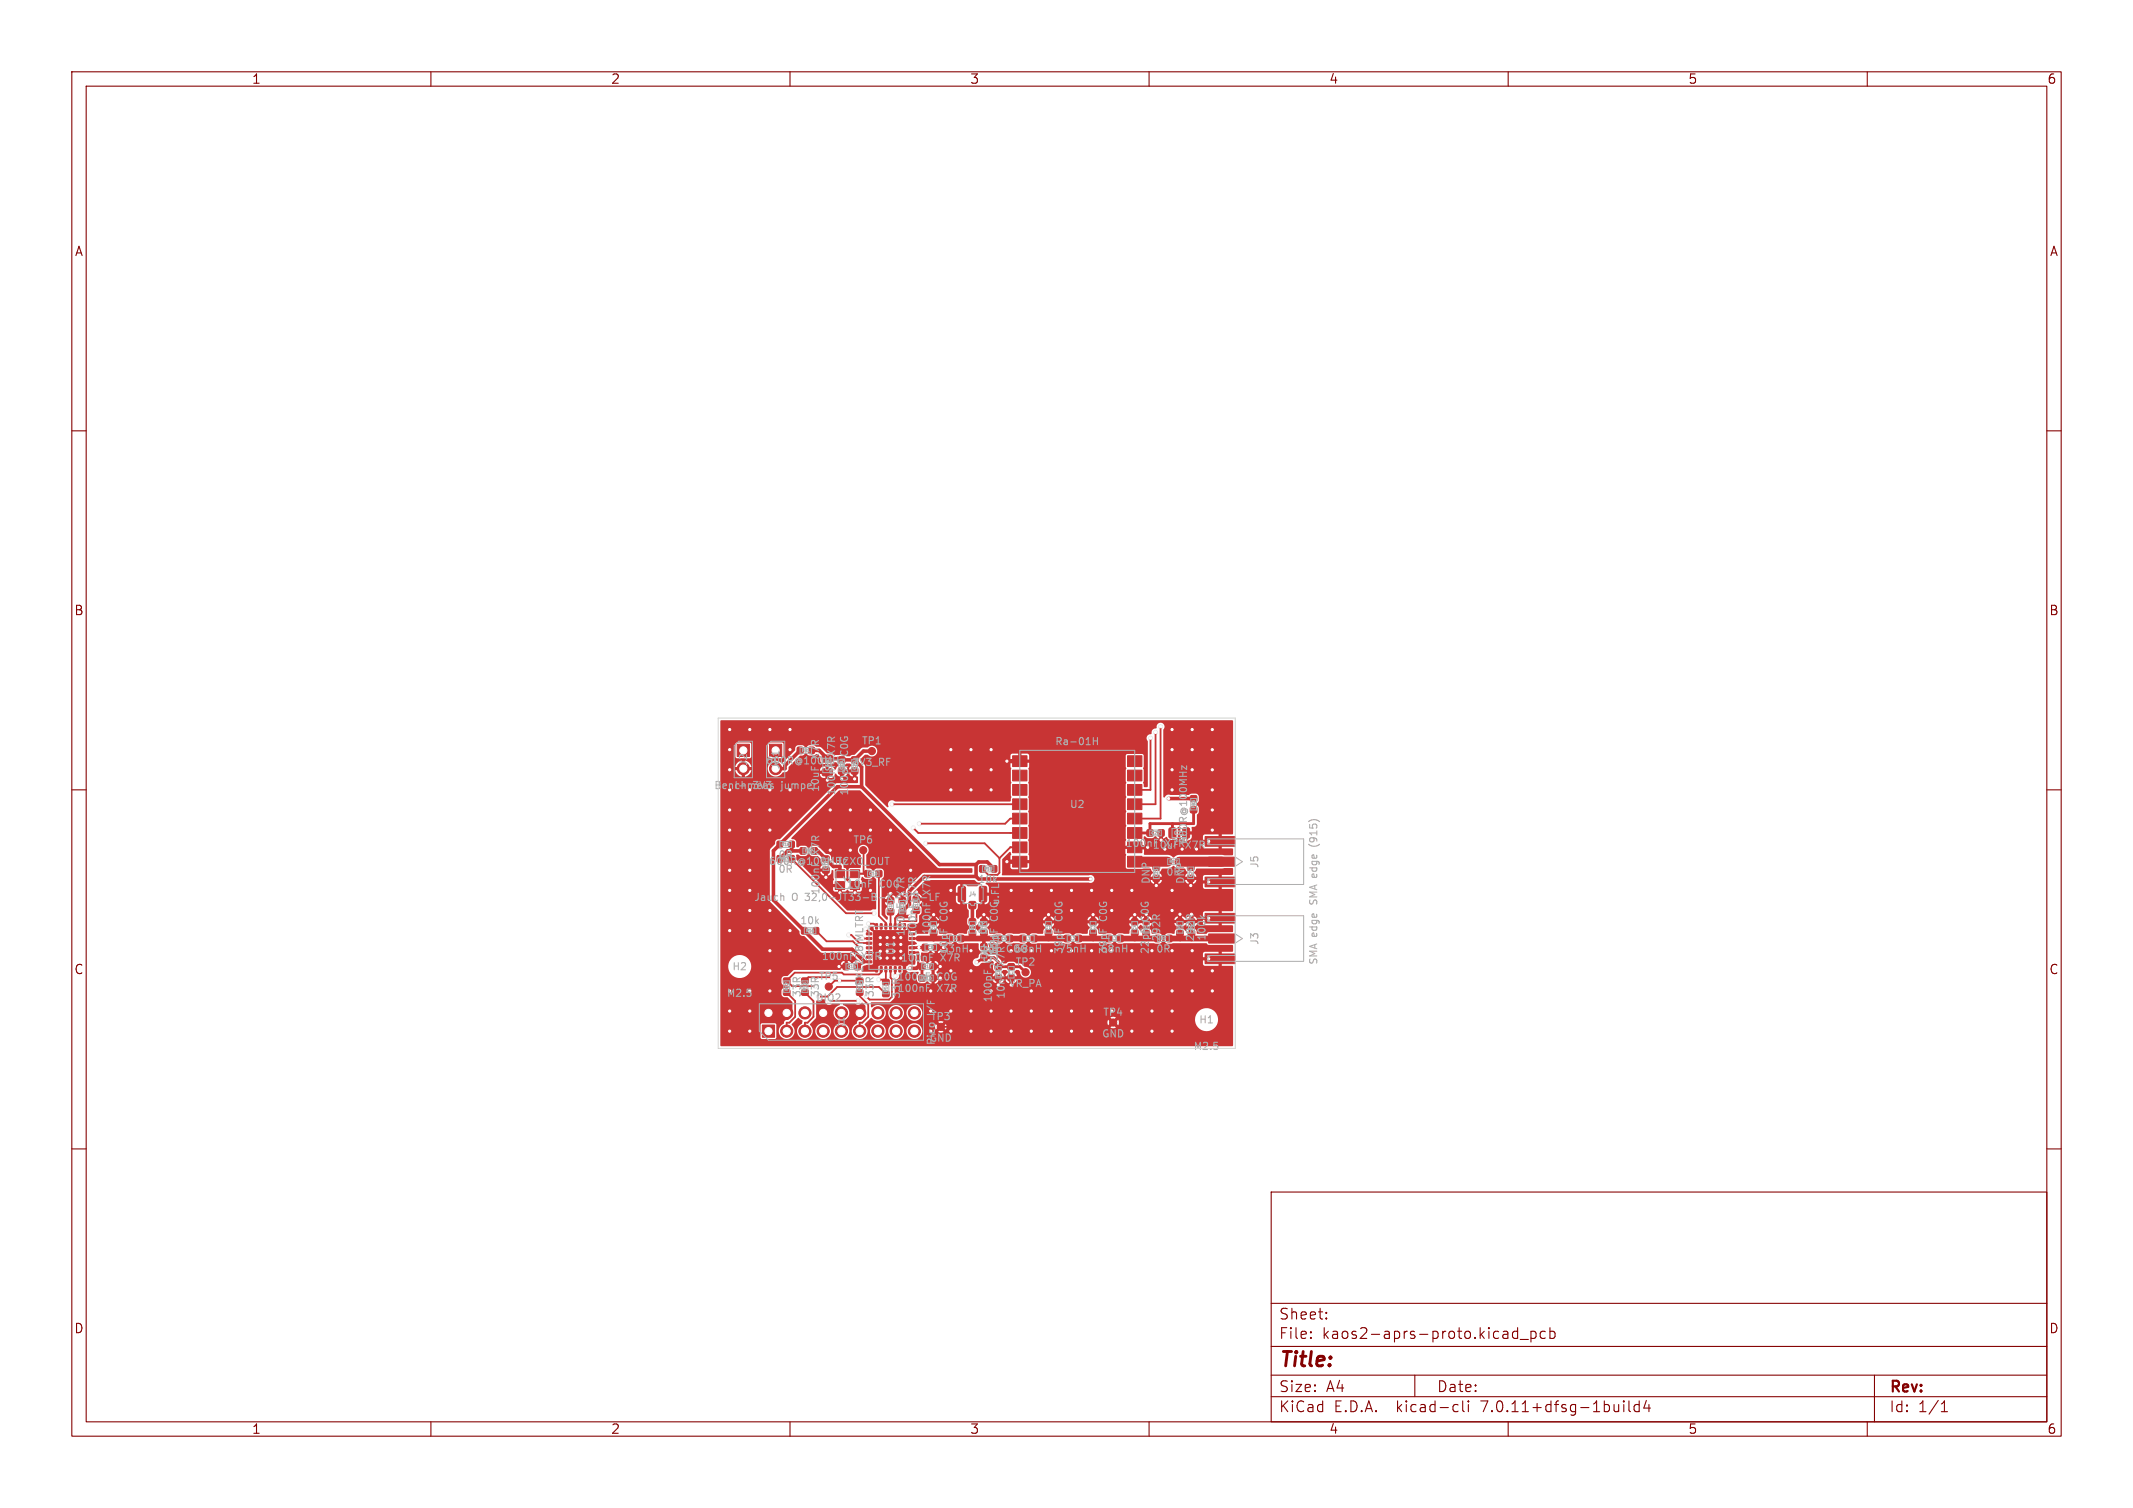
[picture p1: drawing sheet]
<svg xmlns="http://www.w3.org/2000/svg" width="297mm" height="210mm" viewBox="0 0 297 210" stroke-linecap="round" stroke-linejoin="round" font-family="sans-serif">
<defs><g id="words">
<text font-size="2.8" fill="#840000" x="178" y="190.9">Title:</text>
<g font-size="2.1" fill="#840000">
<text x="178" y="184">Sheet:</text>
<text x="178" y="186.7">File:</text>
<text x="184.1" y="186.7">kaos2-aprs-proto.kicad_pcb</text>
<text x="178" y="196.9">KiCad</text>
<text x="178" y="194.1">Size:</text>
<text x="184.7" y="194.1">A4</text>
<text x="185.7" y="196.9">E.D.A.</text>
<text x="194.6" y="196.9">kicad-cli</text>
<text x="200" y="194.1">Date:</text>
<text x="206.5" y="196.9">7.0.11+dfsg-1build4</text>
<text x="263" y="194.3">Rev:</text>
<text x="263" y="196.9">Id:</text>
<text x="267.1" y="196.9">1/1</text>
</g>
<g font-size="1.8" fill="#840000">
<text x="35" y="11.9">1</text>
<text x="85" y="11.9">2</text>
<text x="135" y="11.9">3</text>
<text x="185" y="11.9">4</text>
<text x="235" y="11.9">5</text>
<text x="285" y="11.9">6</text>
<text x="10.3" y="35.9">A</text>
<text x="285.4" y="35.9">A</text>
<text x="10.3" y="85.9">B</text>
<text x="285.3" y="85.9">B</text>
<text x="10.3" y="135.9">C</text>
<text x="285.3" y="135.9">C</text>
<text x="10.3" y="185.9">D</text>
<text x="285.3" y="185.9">D</text>
<text x="35" y="199.9">1</text>
<text x="85" y="199.9">2</text>
<text x="135" y="199.9">3</text>
<text x="185" y="199.9">4</text>
<text x="235" y="199.9">5</text>
<text x="285" y="199.9">6</text>
</g>
<g font-size="1.4" fill="#afafaf">
<text x="104.2" y="106.8" transform="rotate(-90 104.2 106.8)">J2</text>
<text x="106.6" y="106.7">600R@100MHz</text>
<text x="108.7" y="107.3" transform="rotate(-90 108.7 107.3)">JP1</text>
<text x="114.2" y="105.7" transform="rotate(-90 114.2 105.7)">X7R</text>
<text x="116.5" y="105.2" transform="rotate(-90 116.5 105.2)">X7R</text>
<text x="118.3" y="105.3" transform="rotate(-90 118.3 105.3)">C0G</text>
<text x="118.6" y="106.9">3V3_RF</text>
<text x="119.9" y="103.9">TP1</text>
<text x="146.8" y="104">Ra-01H</text>
<text x="99.4" y="110.1">Bench</text>
<text x="102.1" y="110.1">I-meas</text>
<text x="104.9" y="110.1">3V3</text>
<text x="108.8" y="110.1">jumper</text>
<text x="114.2" y="110.4" transform="rotate(-90 114.2 110.4)">10uF</text>
<text x="116.5" y="110.9" transform="rotate(-90 116.5 110.9)">100nF</text>
<text x="118.3" y="110.9" transform="rotate(-90 118.3 110.9)">100pF</text>
<text x="148.9" y="112.7">U2</text>
<text x="108.3" y="119.8">0R</text>
<text x="114.3" y="119" transform="rotate(-90 114.3 119)">X7R</text>
<text x="118.7" y="117.7">TP6</text>
<text x="156.6" y="118.2">100nF10uF</text>
<text x="162.3" y="118.2">X7RX7R</text>
<text x="165.5" y="117.6" transform="rotate(-90 165.5 117.6)">600R@100MHz</text>
<text x="183.6" y="117.7" transform="rotate(-90 183.6 117.7)">(915)</text>
<text x="104.9" y="125.7">Jauch</text>
<text x="107" y="120.7">600R@100MHzTCXO_OUT</text>
<text x="108.3" y="121.8">0R</text>
<text x="110.3" y="125.7">O</text>
<text x="112.3" y="125.7">32,0-JT33-B-K-3,3-LF</text>
<text x="114.3" y="124.7" transform="rotate(-90 114.3 124.7)">100nF</text>
<text x="117.8" y="123.8">10nF</text>
<text x="122.5" y="123.8">C0G</text>
<text x="126.2" y="124.8" transform="rotate(-90 126.2 124.8)">X7R</text>
<text x="127.8" y="124.8" transform="rotate(-90 127.8 124.8)">X7R</text>
<text x="129.8" y="124.6" transform="rotate(-90 129.8 124.6)">X7R</text>
<text x="136.1" y="123.2">10k</text>
<text x="160.3" y="123.2" transform="rotate(-90 160.3 123.2)">DNP</text>
<text x="162.3" y="122.2">0R</text>
<text x="165.1" y="123.2" transform="rotate(-90 165.1 123.2)">DNP</text>
<text x="175.4" y="121" transform="rotate(-90 175.4 121)">J5</text>
<text x="111.3" y="128.9">10k</text>
<text x="126.2" y="130.5" transform="rotate(-90 126.2 130.5)">100nF</text>
<text x="127.8" y="130.5" transform="rotate(-90 127.8 130.5)">100nF</text>
<text x="129.8" y="130.3" transform="rotate(-90 129.8 130.3)">100nF</text>
<text x="132.2" y="128.3" transform="rotate(-90 132.2 128.3)">C0G</text>
<text x="137.6" y="130.3" transform="rotate(-90 137.6 130.3)">0R</text>
<text x="139.2" y="128.3" transform="rotate(-90 139.2 128.3)">C0G</text>
<text x="139.3" y="126.2" transform="rotate(-90 139.3 126.2)">u.FL</text>
<text x="148.2" y="128.3" transform="rotate(-90 148.2 128.3)">C0G</text>
<text x="154.4" y="128.3" transform="rotate(-90 154.4 128.3)">C0G</text>
<text x="160.2" y="128.3" transform="rotate(-90 160.2 128.3)">C0G</text>
<text x="161.8" y="131.2" transform="rotate(-90 161.8 131.2)">292R</text>
<text x="166.5" y="131.2" transform="rotate(-90 166.5 131.2)">292R</text>
<text x="168.1" y="131.1" transform="rotate(-90 168.1 131.1)">100k</text>
<text x="175.4" y="131.7" transform="rotate(-90 175.4 131.7)">J3</text>
<text x="183.6" y="126.2" transform="rotate(-90 183.6 126.2)">SMA edge</text>
<text x="101.9" y="135.3">H2</text>
<text x="113.9" y="136.7">TP5</text>
<text x="114.3" y="133.9">100nF</text>
<text x="120" y="133.9">X7R</text>
<text x="120.4" y="137.5" transform="rotate(-90 120.4 137.5)">SX1278IMLTRT</text>
<text x="124.7" y="133.1" transform="rotate(-90 124.7 133.1)">U1</text>
<text x="124.9" y="136.8">100pF</text>
<text x="125.3" y="134.1">100nF</text>
<text x="130.5" y="136.8">C0G</text>
<text x="130.9" y="132.9">33nH</text>
<text x="131" y="134.1">X7R</text>
<text x="132.2" y="133" transform="rotate(-90 132.2 133)">10pF</text>
<text x="136.5" y="132.9">1nF</text>
<text x="138.3" y="134.1" transform="rotate(-90 138.3 134.1)">C0G</text>
<text x="139.2" y="135.1" transform="rotate(-90 139.2 135.1)">220nH</text>
<text x="139.2" y="133" transform="rotate(-90 139.2 133)">62pF</text>
<text x="140.1" y="134.5" transform="rotate(-90 140.1 134.5)">X7R</text>
<text x="140.2" y="132.9">C0G</text>
<text x="140.4" y="137.7">VR_PA</text>
<text x="141.1" y="132.9">68nH</text>
<text x="141.3" y="134.7">TP2</text>
<text x="147.3" y="132.9">75nH</text>
<text x="148.2" y="133" transform="rotate(-90 148.2 133)">39pF</text>
<text x="153.1" y="132.9">68nH</text>
<text x="154.4" y="133" transform="rotate(-90 154.4 133)">39pF</text>
<text x="160.2" y="133" transform="rotate(-90 160.2 133)">22pF</text>
<text x="160.9" y="132.9">0R</text>
<text x="183.6" y="134.4" transform="rotate(-90 183.6 134.4)">SMA edge</text>
<text x="101.1" y="139">M2.5</text>
<text x="111.7" y="139" transform="rotate(-90 111.7 139)">33R</text>
<text x="113.5" y="139.7">DIO2</text>
<text x="114.2" y="139" transform="rotate(-90 114.2 139)">33R</text>
<text x="116.2" y="143.1">J1</text>
<text x="121.9" y="139" transform="rotate(-90 121.9 139)">33R</text>
<text x="124.9" y="138.4">100nF</text>
<text x="125.5" y="139.2" transform="rotate(-90 125.5 139.2)">33R</text>
<text x="129.5" y="142.3">TP3</text>
<text x="130.4" y="141.4" transform="rotate(-90 130.4 141.4)">I/F</text>
<text x="130.5" y="138.4">X7R</text>
<text x="138.3" y="139.7" transform="rotate(-90 138.3 139.7)">100pF</text>
<text x="140.1" y="139.2" transform="rotate(-90 140.1 139.2)">10nF</text>
<text x="153.5" y="141.7">TP4</text>
<text x="166.9" y="142.7">H1</text>
<text x="129.4" y="145.3">GND</text>
<text x="130.4" y="145.6" transform="rotate(-90 130.4 145.6)">Pico</text>
<text x="153.4" y="144.7">GND</text>
<text x="166.1" y="146.4">M2.5</text>
</g>
<text font-size="1" fill="#afafaf" x="117.3" y="123">Y1</text>
<text font-size=".8" fill="#afafaf" x="134.8" y="125">J4</text>
<g font-size=".7" fill="#afafaf">
<text x="115.6" y="107.4" transform="rotate(-90 115.6 107.4)">C18</text>
<text x="163.4" y="116.4">C21</text>
</g>
<g font-size=".6" fill="#afafaf">
<text x="111.6" y="104.8">FB1</text>
<text x="117.5" y="107.2" transform="rotate(-90 117.5 107.2)">C19</text>
<text x="119.3" y="107.2" transform="rotate(-90 119.3 107.2)">C20</text>
<text x="166.5" y="112.6" transform="rotate(-90 166.5 112.6)">FB3</text>
<text x="108.8" y="117.9">R10</text>
<text x="108.8" y="119.9">R11</text>
<text x="112" y="118.8">FB2</text>
<text x="160.3" y="116.3">C22</text>
<text x="115.3" y="121" transform="rotate(-90 115.3 121)">C11</text>
<text x="121" y="122">C10</text>
<text x="137" y="121.3">R18</text>
<text x="161.3" y="122.2" transform="rotate(-90 161.3 122.2)">C23</text>
<text x="162.8" y="120.3">R17</text>
<text x="166.1" y="122.2" transform="rotate(-90 166.1 122.2)">C24</text>
<text x="112.2" y="129.9">R16</text>
<text x="124.3" y="126.8" transform="rotate(-90 124.3 126.8)">C14</text>
<text x="125.9" y="126.8" transform="rotate(-90 125.9 126.8)">C13</text>
<text x="127.9" y="126.6" transform="rotate(-90 127.9 126.6)">C12</text>
<text x="130.3" y="129.6" transform="rotate(-90 130.3 129.6)">C0</text>
<text x="132.6" y="131">L4</text>
<text x="135.7" y="129.6" transform="rotate(-90 135.7 129.6)">R5</text>
<text x="137.3" y="129.6" transform="rotate(-90 137.3 129.6)">C1</text>
<text x="139.4" y="131">C5</text>
<text x="142.8" y="131">L1</text>
<text x="146.3" y="129.6" transform="rotate(-90 146.3 129.6)">C2</text>
<text x="149" y="131">L2</text>
<text x="152.5" y="129.6" transform="rotate(-90 152.5 129.6)">C3</text>
<text x="154.8" y="131">L3</text>
<text x="158.3" y="129.6" transform="rotate(-90 158.3 129.6)">C4</text>
<text x="159.9" y="129.6" transform="rotate(-90 159.9 129.6)">R1</text>
<text x="161.6" y="131">R2</text>
<text x="164.6" y="129.6" transform="rotate(-90 164.6 129.6)">R3</text>
<text x="166.2" y="129.6" transform="rotate(-90 166.2 129.6)">R4</text>
<text x="118" y="134.9">C15</text>
<text x="128.5" y="136.5">C16</text>
<text x="128.5" y="134.9">C17</text>
<text x="129.2" y="132.2">C8</text>
<text x="137.3" y="133" transform="rotate(-90 137.3 133)">L5</text>
<text x="139.3" y="135.8" transform="rotate(-90 139.3 135.8)">C6</text>
<text x="141.1" y="135.8" transform="rotate(-90 141.1 135.8)">C7</text>
<text x="109.8" y="138" transform="rotate(-90 109.8 138)">R12</text>
<text x="112.4" y="138" transform="rotate(-90 112.4 138)">R13</text>
<text x="120" y="138" transform="rotate(-90 120 138)">R15</text>
<text x="123.6" y="138.2" transform="rotate(-90 123.6 138.2)">R14</text>
</g>
</g></defs>
<g fill="none" stroke="#840000" stroke-width=".15">
<path d="M10 10h277v190h-277zM12 12h273v186h-273zM60 10v2M110 10v2M160 10v2M210 10v2M260 10v2M10 60h2M285 60h2M10 110h2M285 110h2M10 160h2"/>
<path d="M285 160h2M177 166h108v32h-108zM60 198v2M110 198v2M160 198v2M177 194.5h108M177 191.5h108M177 187.5h108M177 181.5h108M182.5 186.3h.1l-.1 .1M182.5 186.3v.1M182.5 185.5v.1"/>
<path d="M182.5 185.5h.1l-.1 .1M184.7 183.6v.1M184.7 183.6h-.1l.1 .1M184.7 182.8v.1M184.7 182.8h-.1l.1 .1M197 191.5v3M202.6 195.6l.4 .1M203 196.5l-.4 .1M203.7 195.1v1.3l.2 .2M204.5 195.1v.1M204.5 195.6v1M204.5 195.1l-.1 .1h.1"/>
<path d="M210 198v2M211.3 184.9v1.5M211.3 185.5l-.4-.1-.3 .3v.4l.1 .2 .2 .1 .4-.1M211.7 186.5h1.1M213.2 185.5l.4-.1 .3 .3v.4l-.2 .2-.1 .1-.4-.1M213.2 185.4v1.5M215.2 185.5l-.5-.1-.2 .3v.4l.1 .2 .1 .1 .5-.1M215.8 185.5l.4-.1 .3 .3v.4l-.1 .2-.2 .1-.4-.1M215.8 184.9v1.5M226.1 195.1v.1M226.1 195.6v1M226.1 195.1l-.1 .1h.1"/>
<path d="M226.1 195.1l.1 .1h-.1M226.8 195.1v1.3l.2 .2M228.2 195.7l-.4-.1-.3 .3v.4l.2 .2 .1 .1 .4-.1M228.2 195.1v1.5M229.2 195l-.3 1.1h.9M229.6 195.6v1M260 198v2M261 191.5v6.5M270.3 196.6h.9M270.3 195.5l.4-.4v1.5"/>
</g>
<g fill="#c83434" stroke="#c83434" stroke-width=".14">
<path d="M114.6 120.8h.8v.8h-.8z"/>
<path d="M111.4 118.1h.8v.8h-.8z"/>
<path d="M127.2 124.8h.8v.8h-.8z"/>
<path d="M114.5 107.1h1.3l.1 .2v.6l-.2 .2-1.1-.1-.1-.2z"/>
<path d="M160.6 120.4h.8v.8h-.8z"/>
<path d="M160.6 121.9h.8v.8h-.8z"/>
<path d="M111.7 137.9h.8v.7h-.8z"/>
<path d="M111.7 136.2h.8v.7h-.8z"/>
<path d="M135 129.6h.8v.7h-.8z"/>
<path d="M135 128h.8v.7h-.8z"/>
<path d="M140.2 130.3h.8v.8h-.8z"/>
<path d="M124.5 128.6l.3 .1v.7h-.3z"/>
<path d="M123.9 128.6l.2 .1v.7h-.2z"/>
<path d="M123.2 128.6l.3 .1v.7h-.3z"/>
<path d="M122.6 128.6l.2 .1v.7h-.2z"/>
<path d="M121.9 128.6l.3 .1v.7h-.3z"/>
<path d="M120.6 129.9h.8v.3h-.7z"/>
<path d="M120.6 130.6h.8v.2h-.7z"/>
<path d="M120.6 131.2h.8v.3h-.7z"/>
<path d="M120.6 131.9h.8v.2h-.7z"/>
<path d="M121.9 134.6h.3v.8l-.3-.1z"/>
<path d="M122.6 134.6h.2v.8l-.2-.1z"/>
<path d="M123.2 134.6h.3v.8l-.3-.1z"/>
<path d="M123.9 134.6h.2v.8l-.2-.1z"/>
<path d="M124.5 134.6h.3v.8l-.3-.1z"/>
<path d="M125.2 134.6h.2v.8l-.2-.1z"/>
<path d="M125.8 134.6h.3v.8l-.3-.1z"/>
<path d="M126.6 132.5h.7l.1 .3h-.8z"/>
<path d="M126.6 131.9h.7l.1 .2h-.8z"/>
<path d="M126.6 131.2h.7l.1 .3h-.8z"/>
<path d="M126.6 130.6h.7l.1 .2h-.8z"/>
<path d="M121.6 129.6h4.8v4.8h-4.8z"/>
<path d="M120.4 121.3h.8v.8h-.8z"/>
<path d="M122 121.3h.8v.8h-.8z"/>
<path d="M168.3 119.4h3.6v1.2h-3.6z"/>
<path d="M167.8 122.2h4.2v1.3h-4.2z"/>
<path d="M167.8 116.5h4.2v1.3h-4.2z"/>
<path d="M162.8 115.3h.7l.2 .1v1.1l-.1 .2h-.6l-.2-.1z"/>
<path d="M113.3 129.2h.7v.8h-.7z"/>
<path d="M111.6 129.2h.7v.8h-.7z"/>
<path d="M148.2 130.3h.8v.8h-.8z"/>
<path d="M149.8 130.3h.8v.8h-.8z"/>
<path d="M135 125.6l.2-.1 .6 .1 .1 .2-.1 .7-.2 .1-.6-.1-.1-.2z"/>
<path d="M133.5 123.5l.7-.1 .2 .2 .1 1.8-.2 .2h-.7l-.2-.1z"/>
<path d="M136.4 123.5l.8-.1 .2 .2v1.8l-.2 .2h-.6l-.2-.1z"/>
<path d="M142 130.3h.8v.8h-.8z"/>
<path d="M143.6 130.3h.8v.8h-.8z"/>
<path d="M109.1 137.9h.9v.7h-.9z"/>
<path d="M109.1 136.2h.9v.7h-.9z"/>
<path d="M163.9 129.6h.8v.7h-.8z"/>
<path d="M163.9 128h.8v.7h-.8z"/>
<path d="M165.4 120.4h.8v.8h-.8z"/>
<path d="M165.4 121.9h.8v.8h-.8z"/>
<path d="M116.8 105.4h.8v.8h-.8z"/>
<path d="M116.8 107h.8v.8h-.8z"/>
<path d="M108.2 117.2h.7v.8h-.7z"/>
<path d="M109.9 117.2h.7v.8h-.7z"/>
<path d="M162.5 130.3h.7v.8h-.7z"/>
<path d="M116.3 122.8h1.3v1.1h-1.3z"/>
<path d="M118.4 121.1h1.3v1.1h-1.3z"/>
<path d="M116.3 121.1h1.3v1.1h-1.3z"/>
<path d="M162.2 119.6h.7v.8h-.7z"/>
<path d="M163.9 119.6h.7v.8h-.7z"/>
<path d="M122.9 138.1h.9v.7h-.9z"/>
<path d="M122.9 136.4h.9v.7h-.9z"/>
<path d="M102.7 103.7h1.7v1.7h-1.7z"/>
<path d="M128.4 131.5h.8v.9h-.8z"/>
<path d="M130 131.5h.8v.9h-.8z"/>
<path d="M138.6 135.8h.8v.8h-.8z"/>
<path d="M133.4 130.3h.8v.8h-.8z"/>
<path d="M151.8 129.5h.8v.8h-.8z"/>
<path d="M151.8 128h.8v.8h-.8z"/>
<path d="M145.6 129.5h.8v.8h-.8z"/>
<path d="M145.6 128h.8v.8h-.8z"/>
<path d="M136.6 128h.8v.8h-.8z"/>
<path d="M106.1 142.8h1.7v1.7h-1.7z"/>
<path d="M129.5 135.8h.8v.8h-.8z"/>
<path d="M136.6 133h.8v.8h-.8z"/>
<path d="M107.1 103.7h1.7v1.7h-1.7z"/>
<path d="M111 104.1h.8v.8h-.8z"/>
<path d="M112.6 104.1h.8v.8h-.8z"/>
<path d="M165.8 110.8h.8v.8h-.8z"/>
<path d="M165.8 112.4h.8v.8h-.8z"/>
<path d="M140.4 134.2h.8v.8h-.8z"/>
<path d="M140.4 135.8h.8v.8h-.8z"/>
<path d="M136.4 120.6h.7v.8h-.7z"/>
<path d="M138.1 120.6h.7v.8h-.7z"/>
<path d="M119.3 137.9h.8v.7h-.8z"/>
<path d="M157.6 129.5h.8v.8h-.8z"/>
<path d="M157.6 128h.8v.8h-.8z"/>
<path d="M159.2 128h.8v.7h-.8z"/>
<path d="M159.7 115.6h.8v.8h-.8z"/>
<path d="M161.3 115.6h.8v.8h-.8z"/>
<path d="M155.6 130.3h.8v.8h-.8z"/>
<path d="M168.3 130.1h3.6v1.2h-3.6z"/>
<path d="M167.8 132.8h4.2v1.4h-4.2z"/>
<path d="M167.8 127.2h4.2v1.3h-4.2z"/>
<path d="M129.6 129.5h.8v.8h-.8z"/>
<path d="M129.6 128h.8v.8h-.8z"/>
<path d="M128 134.2h.8v.8h-.8z"/>
<path d="M129.5 134.2h.8v.8h-.8z"/>
<path d="M123.6 126.6h.8v.8h-.8z"/>
<path d="M157 119.2h2v1.6h-2z"/>
<path d="M157 115.2h2v1.6h-2z"/>
<path d="M157 113.2h2v1.6h-2z"/>
<path d="M157 111.2h2v1.6h-2z"/>
<path d="M157 109.2h2v1.6h-2z"/>
<path d="M157 107.2h2v1.6h-2z"/>
<path d="M157 105.2h2v1.6h-2z"/>
<path d="M141 105.2h2v1.6h-2z"/>
<path d="M141 107.2h2v1.6h-2z"/>
<path d="M141 109.2h2v1.6h-2z"/>
<path d="M141 111.2h2v1.6h-2z"/>
<path d="M141 113.2h2v1.6h-2z"/>
<path d="M141 115.2h2v1.6h-2z"/>
<path d="M141 117.2h2v1.6h-2z"/>
<path d="M141 119.2h2v1.6h-2z"/>
<path d="M117.4 134.2h.8v.8h-.8z"/>
<path d="M118.6 105.4h.8v.8h-.8z"/>
<path d="M118.6 107h.8v.8h-.8z"/>
<circle cx="125.4" cy="130.6" r=".3"/>
<circle cx="124.5" cy="130.6" r=".3"/>
<circle cx="123.5" cy="130.6" r=".3"/>
<circle cx="122.6" cy="130.6" r=".3"/>
<circle cx="125.4" cy="131.5" r=".3"/>
<circle cx="123.5" cy="131.5" r=".3"/>
<circle cx="122.6" cy="131.5" r=".3"/>
<circle cx="125.4" cy="132.5" r=".3"/>
<circle cx="123.5" cy="132.5" r=".3"/>
<circle cx="122.6" cy="132.5" r=".3"/>
<circle cx="124.5" cy="133.4" r=".3"/>
<circle cx="123.5" cy="133.4" r=".3"/>
<circle cx="155" cy="142.4" r=".5"/>
<circle cx="131" cy="143" r=".5"/>
<circle cx="142.8" cy="135.4" r=".5"/>
<circle cx="120.2" cy="118.4" r=".5"/>
<circle cx="103.5" cy="107" r=".85"/>
<circle cx="107" cy="141.1" r=".85"/>
<circle cx="109.5" cy="143.6" r=".85"/>
<circle cx="109.5" cy="141.1" r=".85"/>
<circle cx="112.1" cy="143.6" r=".85"/>
<circle cx="112.1" cy="141.1" r=".85"/>
<circle cx="114.6" cy="143.6" r=".85"/>
<circle cx="114.6" cy="141.1" r=".85"/>
<circle cx="117.2" cy="143.6" r=".85"/>
<circle cx="117.2" cy="141.1" r=".85"/>
<circle cx="119.7" cy="143.6" r=".85"/>
<circle cx="119.7" cy="141.1" r=".85"/>
<circle cx="122.2" cy="143.6" r=".85"/>
<circle cx="122.2" cy="141.1" r=".85"/>
<circle cx="124.8" cy="143.6" r=".85"/>
<circle cx="124.8" cy="141.1" r=".85"/>
<circle cx="127.3" cy="143.6" r=".85"/>
<circle cx="127.3" cy="141.1" r=".85"/>
<circle cx="108" cy="107" r=".85"/>
<circle cx="115.4" cy="137.4" r=".5"/>
<circle cx="121.4" cy="104.6" r=".5"/>
</g>
<g fill="#ececec" stroke="#ececec" stroke-width=".14">
<circle cx="126.7" cy="134.9" r=".3"/>
<circle cx="162.7" cy="111.2" r=".3"/>
<circle cx="151.8" cy="122.4" r=".3"/>
<circle cx="118.2" cy="130.2" r=".3"/>
<circle cx="116.9" cy="136.6" r=".3"/>
<circle cx="160.9" cy="102" r=".3"/>
<circle cx="160.2" cy="102.8" r=".3"/>
<circle cx="128.9" cy="117.4" r=".3"/>
<circle cx="161.6" cy="101.2" r=".3"/>
<circle cx="128" cy="114.7" r=".3"/>
<circle cx="122.4" cy="136.4" r=".3"/>
<circle cx="127.2" cy="115.3" r=".3"/>
<circle cx="120.7" cy="138.8" r=".3"/>
<circle cx="119.5" cy="139.4" r=".3"/>
<circle cx="120.9" cy="128.6" r=".3"/>
<circle cx="124.7" cy="135.9" r=".3"/>
<circle cx="124.2" cy="112" r=".3"/>
<circle cx="121.7" cy="127.2" r=".3"/>
<circle cx="127.9" cy="131.9" r=".3"/>
<circle cx="136" cy="134" r=".3"/>
<circle cx="115.6" cy="115.6" r=".3"/>
<circle cx="130.9" cy="134.6" r=".3"/>
<circle cx="166" cy="132.4" r=".3"/>
<circle cx="168.3" cy="133.5" r=".3"/>
<circle cx="101.6" cy="104.4" r=".3"/>
<circle cx="124" cy="124.4" r=".3"/>
<circle cx="115.6" cy="112.8" r=".3"/>
<circle cx="160.4" cy="140.8" r=".3"/>
<circle cx="160.4" cy="143.6" r=".3"/>
<circle cx="166" cy="107.2" r=".3"/>
<circle cx="143.6" cy="140.8" r=".3"/>
<circle cx="166" cy="104.4" r=".3"/>
<circle cx="163.2" cy="143.6" r=".3"/>
<circle cx="164.3" cy="127.3" r=".3"/>
<circle cx="118.4" cy="112.8" r=".3"/>
<circle cx="132.4" cy="104.4" r=".3"/>
<circle cx="163.2" cy="132.4" r=".3"/>
<circle cx="130" cy="127.4" r=".3"/>
<circle cx="152" cy="132.4" r=".3"/>
<circle cx="152" cy="143.6" r=".3"/>
<circle cx="104.4" cy="126.8" r=".3"/>
<circle cx="149.2" cy="138" r=".3"/>
<circle cx="107.2" cy="101.6" r=".3"/>
<circle cx="115.6" cy="118.4" r=".3"/>
<circle cx="146" cy="127.4" r=".3"/>
<circle cx="157.6" cy="132.4" r=".3"/>
<circle cx="166" cy="135.2" r=".3"/>
<circle cx="126.8" cy="121.2" r=".3"/>
<circle cx="101.6" cy="112.8" r=".3"/>
<circle cx="101.6" cy="126.8" r=".3"/>
<circle cx="107.2" cy="129.6" r=".3"/>
<circle cx="107.2" cy="135.2" r=".3"/>
<circle cx="154.8" cy="138" r=".3"/>
<circle cx="140.8" cy="126.8" r=".3"/>
<circle cx="121.2" cy="124" r=".3"/>
<circle cx="107.2" cy="115.6" r=".3"/>
<circle cx="140.8" cy="143.6" r=".3"/>
<circle cx="160.4" cy="135.2" r=".3"/>
<circle cx="135.2" cy="132.4" r=".3"/>
<circle cx="157.6" cy="143.6" r=".3"/>
<circle cx="110" cy="112.8" r=".3"/>
<circle cx="118.4" cy="118.4" r=".3"/>
<circle cx="168.8" cy="112.8" r=".3"/>
<circle cx="118.4" cy="115.6" r=".3"/>
<circle cx="101.6" cy="140.8" r=".3"/>
<circle cx="157.6" cy="135.2" r=".3"/>
<circle cx="152" cy="135.2" r=".3"/>
<circle cx="168.3" cy="127.9" r=".3"/>
<circle cx="152" cy="140.8" r=".3"/>
<circle cx="110" cy="104.4" r=".3"/>
<circle cx="101.6" cy="129.6" r=".3"/>
<circle cx="163.2" cy="135.2" r=".3"/>
<circle cx="101.6" cy="124" r=".3"/>
<circle cx="168.8" cy="135.2" r=".3"/>
<circle cx="104.4" cy="121.2" r=".3"/>
<circle cx="152" cy="138" r=".3"/>
<circle cx="138" cy="107.2" r=".3"/>
<circle cx="149.2" cy="135.2" r=".3"/>
<circle cx="101.6" cy="107.2" r=".3"/>
<circle cx="157.6" cy="138" r=".3"/>
<circle cx="138" cy="140.8" r=".3"/>
<circle cx="157.6" cy="124" r=".3"/>
<circle cx="140.8" cy="140.8" r=".3"/>
<circle cx="132.4" cy="110" r=".3"/>
<circle cx="132.4" cy="135.2" r=".3"/>
<circle cx="146.4" cy="135.2" r=".3"/>
<circle cx="140.8" cy="124" r=".3"/>
<circle cx="138" cy="110" r=".3"/>
<circle cx="168.8" cy="107.2" r=".3"/>
<circle cx="104.4" cy="138" r=".3"/>
<circle cx="129.6" cy="138" r=".3"/>
<circle cx="143.6" cy="126.8" r=".3"/>
<circle cx="146.4" cy="132.4" r=".3"/>
<circle cx="104.4" cy="124" r=".3"/>
<circle cx="135.2" cy="138" r=".3"/>
<circle cx="101.6" cy="101.6" r=".3"/>
<circle cx="154.8" cy="126.8" r=".3"/>
<circle cx="163.2" cy="140.8" r=".3"/>
<circle cx="104.4" cy="101.6" r=".3"/>
<circle cx="152" cy="124" r=".3"/>
<circle cx="154.8" cy="135.2" r=".3"/>
<circle cx="163.2" cy="110" r=".3"/>
<circle cx="119" cy="108.5" r=".3"/>
<circle cx="132.4" cy="143.6" r=".3"/>
<circle cx="107.2" cy="126.8" r=".3"/>
<circle cx="154.8" cy="124" r=".3"/>
<circle cx="135.2" cy="110" r=".3"/>
<circle cx="101.6" cy="121.2" r=".3"/>
<circle cx="135.2" cy="107.2" r=".3"/>
<circle cx="104.4" cy="112.8" r=".3"/>
<circle cx="132.4" cy="107.2" r=".3"/>
<circle cx="158" cy="127.4" r=".3"/>
<circle cx="101.6" cy="143.6" r=".3"/>
<circle cx="104.4" cy="118.4" r=".3"/>
<circle cx="101.6" cy="118.4" r=".3"/>
<circle cx="132.4" cy="140.8" r=".3"/>
<circle cx="157.6" cy="140.8" r=".3"/>
<circle cx="149.2" cy="126.8" r=".3"/>
<circle cx="140.2" cy="120" r=".3"/>
<circle cx="146.4" cy="124" r=".3"/>
<circle cx="107.2" cy="138" r=".3"/>
<circle cx="143.6" cy="124" r=".3"/>
<circle cx="137" cy="127.4" r=".3"/>
<circle cx="115" cy="122.2" r=".3"/>
<circle cx="168.8" cy="101.6" r=".3"/>
<circle cx="146.4" cy="140.8" r=".3"/>
<circle cx="163.2" cy="126.8" r=".3"/>
<circle cx="143.6" cy="143.6" r=".3"/>
<circle cx="107.2" cy="132.4" r=".3"/>
<circle cx="104.4" cy="129.6" r=".3"/>
<circle cx="121.2" cy="115.6" r=".3"/>
<circle cx="163.2" cy="104.4" r=".3"/>
<circle cx="110" cy="132.4" r=".3"/>
<circle cx="107.2" cy="112.8" r=".3"/>
<circle cx="168.8" cy="115.6" r=".3"/>
<circle cx="110" cy="101.6" r=".3"/>
<circle cx="101.6" cy="115.6" r=".3"/>
<circle cx="135.2" cy="104.4" r=".3"/>
<circle cx="163.2" cy="124" r=".3"/>
<circle cx="168.3" cy="122.8" r=".3"/>
<circle cx="135.2" cy="135.2" r=".3"/>
<circle cx="165.9" cy="127.3" r=".3"/>
<circle cx="161" cy="123.3" r=".3"/>
<circle cx="146.4" cy="143.6" r=".3"/>
<circle cx="160.4" cy="138" r=".3"/>
<circle cx="124" cy="115.6" r=".3"/>
<circle cx="149.2" cy="143.6" r=".3"/>
<circle cx="149.2" cy="140.8" r=".3"/>
<circle cx="152.2" cy="127.4" r=".3"/>
<circle cx="135.2" cy="143.6" r=".3"/>
<circle cx="104.4" cy="115.6" r=".3"/>
<circle cx="166" cy="101.6" r=".3"/>
<circle cx="104.4" cy="143.6" r=".3"/>
<circle cx="163.2" cy="107.2" r=".3"/>
<circle cx="119.1" cy="124.3" r=".3"/>
<circle cx="126.8" cy="118.4" r=".3"/>
<circle cx="166" cy="138" r=".3"/>
<circle cx="163.2" cy="101.6" r=".3"/>
<circle cx="132.4" cy="124" r=".3"/>
<circle cx="168.8" cy="110" r=".3"/>
<circle cx="110" cy="129.6" r=".3"/>
<circle cx="117" cy="124.3" r=".3"/>
<circle cx="138" cy="104.4" r=".3"/>
<circle cx="115.2" cy="108.7" r=".3"/>
<circle cx="146.4" cy="138" r=".3"/>
<circle cx="168.3" cy="117.2" r=".3"/>
<circle cx="121.2" cy="112.8" r=".3"/>
<circle cx="135.2" cy="140.8" r=".3"/>
<circle cx="163.2" cy="138" r=".3"/>
<circle cx="104.4" cy="140.8" r=".3"/>
<circle cx="132.4" cy="126.8" r=".3"/>
<circle cx="165.8" cy="123.3" r=".3"/>
<circle cx="168.8" cy="104.4" r=".3"/>
<circle cx="138" cy="143.6" r=".3"/>
<circle cx="149.2" cy="124" r=".3"/>
<circle cx="116.8" cy="134.6" r=".3"/>
<circle cx="168.8" cy="138" r=".3"/>
<circle cx="140.2" cy="106" r=".3"/>
</g>
<g fill="none" stroke="#c83434" stroke-width=".5">
<path d="M110.2 117.6v.9h1.6M111.4 104.5l-2.1 2.1M113.9 118.5l1.1 1.1M114.1 104.5l1.1 1.2h1.8l.2 .1h1.8l1.2-1.2h1.2M120 109.6h-3.4l-8.9 8.9v6.8l6.9 6.9h4l1.8 1.7M120 109.6l10.8 10.8h5.1M120 106.8v2.8M161.7 116v1M162.7 111.2h3.5M115 121.2v1M116.8 134.6h1M116.9 120.7v1"/>
<path d="M116.9 123.3v1M124.6 129h.1M124.9 127.6h1.8M127.8 134.6l-.2 .3h-.9M129.9 134.6h1M129.9 136.2h1M130.4 131.9h1M135.4 126.1v2.2M135.4 130v.7M135.9 120.4v1.7h-7.2l-2.1 2v1.8l-1.4 1.5M135.9 120.4l.4-.4h1.2l.9 1M136.3 122.4h15.5"/>
<path d="M137 130.7v1.1M140.8 136.2v1"/>
</g>
<path d="M119.1 121.7h1.7M125.6 126.9l-1 1v1.1" fill="none" stroke="#c83434" stroke-width=".3"/>
<path d="M163.3 114.7v1.3M166.2 112.8v1.9h-6.1v1.3h-2.1M128.4 134.6v1.6M128.8 131.9l-1.8 .1M137 133.4l-1 .6M139 134.6h3l.8 .8" fill="none" stroke="#c83434" stroke-width=".4"/>
<g fill="none" stroke="#c83434" stroke-width=".25">
<path d="M110.2 119.6l7.6 7.6h3.9M120.2 118.4v3.3M124.2 112h17.8M127.2 115.3l.7 .7h14.1M128.9 117.4h8.2l2.1 2.1M139.2 119.5v2l-.3 .3h-1.3l-.8-.8M142 118h-1.3l-1.5 1.5M142 114h-1.3l-.7 .7h-12M160.2 102.8v7.2h-2.2M160.9 102v10h-2.9M161.6 101.2v12.8h-3.6M162.2 118.2h2.4"/>
<path d="M109.5 138.2l1.2 1.2v2.2l-.8 .8h-.4v1.2M112.1 138.2l1.2 1.2v2.2l-.9 .8h-.3v1.2M113.6 129.6l1.5 1.5h3.7l.8 .9M115.5 139.4h4M115.8 136.1h-3.2l-.5 .5M116.2 136.6l-.8 .8M116.9 136.6h2.8M118.2 130.2h.3l1.2 1.1h1.3M119.7 138.2v.5l1.2 1.2v1.7l-.8 .8h-.4v1.2M120.1 130.7h.9M120.5 129.4l.5 .5v.2M120.9 128.6h.8l.4 .4"/>
<path d="M121 131.3v.1M122.1 133.9v1.1M122.4 136.4h1M122.4 121.7v5.8l1 1v.5M122.7 135v.4l-.3 .3h-4.9l-.3-.2h-6.5l-1.2 1.1 .8 .7h3.2M123.4 138.4l-1-.9h-5.8l-1.4 1.3M123.4 135v1.8M124 135v1.2l.2 .2v2.4l-.4 .4h-2.7M124 127v2M124.6 135v.9M125.3 128.3h2.3M125.9 131.4h1.1"/>
<path d="M125.9 133.9v1.1M128 124.3l2 2M130 127.4h.3l2.7 2.7v1.1l-.7 .7M131.4 131.9v2.3l-.5 .4M131.7 137h7.3M137 127.5v-.1h9v.1M140.8 137.2h-1.8l-5.8 5.8h-2.2M146 127.4h13.6M152.2 127.4v.1M158 127.4v.1M161 123.2v.1M161 123.3h4.8"/>
<path d="M164.3 127.3v.1M164.3 127.4h1.6M165.8 123.2v.1M165.9 127.3v.1M107 141.1h2.5M114.6 141.1h1.2v.3l.8 .8M119.7 141.1h-1.2v.3l-.8 .8"/>
</g>
<g fill="none" stroke="#c83434" stroke-width=".8">
<path d="M127.9 130.7h4.3M130 129.9v.8M133.8 130.7h5.2M137 129.9v.8M140.6 130.7h1.8M144 130.7h4.6M146 129.9v.8M150.2 130.7h4.2M152.2 129.9v.8M156 130.7h5.2M158 129.9v.8M162.8 130.7h7.3"/>
<path d="M164.3 130v.7"/>
</g>
<g fill="none" stroke="#c83434" stroke-width=".6">
<path d="M140.2 106h1.8M168.3 117.2h1.6M137 127.5v.9M140.2 120h1.8M146 127.5v.9M152.2 127.5v.9M158 127.5v.9M161 122.3v.9M164.3 127.4v.9M165.8 122.3v.9M165.9 127.4v.9M168.3 122.8h1.6"/>
<path d="M168.3 133.5h1.6M168.3 127.9h1.6"/>
</g>
<path d="M158 120h4.6M164.2 120h5.9" fill="none" stroke="#c83434" stroke-width="1.4"/>
<path d="M161 120v.8M165.8 120v.8" fill="none" stroke="#c83434" stroke-width=".9"/>
<g fill="#c83434">
<path d="M110.2 116.7l6.6-6.6h2.9l10.8 10.7 4.9 .2v.4l-.1 .2-6.6-.1-.3 .1-2.2 2.2-.1 .8-.2 .1-.1 .9h-.4v-.9h-.3l-.3 .3-.3-.3h-.3v.9h-1l.1 .3 .3 .3-.3 .5v.6l.3 .4v.3l-.1 .1-.7-.7v-2.2h1v-.5a.52 .52 0 0 0-.6 .5h-.4v-2.7l.3-.5-.1-.8-.4-.3-.6 .1-.3 .2a.13 .13 0 0 1-.1 .1 .13 .13 0 0 1-.1-.1l-.2-.2-.7-.1v-1.8a.79 .79 0 0 0 .2-1.2 .79 .79 0 0 0-1.3 .1 .79 .79 0 0 0 .4 1.1v1.7l-1.7 .1-.1 1.3a.25 .25 0 0 1 0 .5 .25 .25 0 0 1-.3-.3l.1-.2-.1-1.3-.3-.1-.1-.3-.2-.3h-1l-.5-.6a.61 .61 0 0 0-.7-.7l-.8-.8-.5-.3h-.6l-.4 .3a.22 .22 0 0 1-.2 0 .22 .22 0 0 1-.1-.2l-.3-.1h-.7a.28 .28 0 0 1-.5 .1v-.7a.53 .53 0 0 0-.7-.3z"/>
<path d="M110.9 119h.3l.3 .2h.6l.5-.4 .5 .4h.7l.5 .4a.83 .83 0 0 0 .3 .8l-.3 .3-.1 .2 1 .1v.9a.57 .57 0 0 0 .6-.7h.1h.1v1a.32 .32 0 0 1 0 .5v.4l1.2 .1v1h.5l.2-.2a.19 .19 0 0 1 .2-.1 .19 .19 0 0 1 .1 .2l.6 .1v-.7h.5v.7l.6-.1 .1-.2v-.4h-1.2v-.3l.1-.1h1.1v-.4a.35 .35 0 0 1-.1-.3 .35 .35 0 0 1 .3-.3l.3 .3h.6l.5-.4 .4 .4v4.2h-.5l-.3 .2h-3.2l-3.3-3.3h1.3v.4l.3 .3h.4v-.7h-2l-2.1-2.1h1.6a.52 .52 0 0 0 .6 .5v-.5h-2.2l-1.7-1.6z"/>
<path d="M100.3 100.4l71.3-.1 .1 15.8-.1 .1h-1.5v1.9l1.5 .1 .1 .9-7.5-.1-.4 .1-.4 .3-.4-.2-.3-.2h-3.4v-.8h-2.6v.6l.1 .2v1.9l3.4 .1 .1 .2a.32 .32 0 0 1 .2 .4l-.2 .2-.1 .3h1.6l-.1-.3-.3-.3 .4-.5a1.69 1.69 0 0 0 1.3-.2l.3-.2 .5 .3 1.1 .1 .1 .2a.32 .32 0 0 1 .2 .4l-.2 .2-.1 .3h1.6l-.1-.3-.3-.3 .4-.5 5-.1 .1 .1-.1 .8h-1.5v2h1.5l.1 .1v2.9l-1.6 .1v1.9l1.5 .1 .1 .9h-3.4l-.3 .2h-1.3l-.1-.1a.52 .52 0 0 0-.7-.6l-.5 .1-.3 .3-.4-.4h-.8a.77 .77 0 0 0-.4 .7h-.9a.52 .52 0 0 0-.4 .6v.6l.3 .2h5.4l.4 .2h3.3l.1 .1-.1 .8h-1.5v2h1.5l.1 .1v11l-.1 .1h-71.2l-.1-.1v-1.1h5.6l.2 .2h1.8l.2-.2v-1.8l-.2-.2-1.9 .1-.1 1.9h-5.6v-9.9h1.1a1.6 1.6 0 0 0 1.7 1.6 1.6 1.6 0 0 0 1.5-1.8h13v-.6l-.4 .2-.1 .4h-12.5a1.6 1.6 0 0 0-1.7-1.4 1.6 1.6 0 0 0-1.5 1.6h-1.1v-27.3h2.1l.2 .5 .7 .4v-.7h.4v.7l.7-.4 .2-.5h-.7l.1-.3h2.9v.2a1.1 1.1 0 0 0 .8 .9 1.1 1.1 0 0 0 1.1-.3h5.4v.3l.3 .2 .5 .1v-.6h-6.2l.2-.2 .4-.1 .3-.2h5.3v-.5h-.5l-.3 .2v.3h-4.5l.1-.5 1.6-1.6a.68 .68 0 0 0 .8-.4l.5 .4h.6l.3-.2h.3l.3 .4 .1 .7 .3 .3h1.2l.3-.2h.4l.3 .4-.4 .5-.1 .1a.75 .75 0 0 0-.9-.4v1.6l.5-.1 .4-.6 .1 .1 .3 .3h.3v-.5h.4v.5a.52 .52 0 0 0 .6-.5h.2l.2 .4 .4 .1v-.5h-1.8v-.3l.1-.2h.9l-.4-.6 .3-.2h.4l.3 .3-.3 .3-.1 .2 1 .1v.9h.2l.1 .1v.8l-3.2 .1-7.7 7.7a.62 .62 0 0 0-.7 .8l-.6 .6-.1 .2v7.1l4.1 4.2a.57 .57 0 0 0 .7 .7l2.3 2.2 4.1 .1 1 1.1-.5 .1-.3 .3-.3-.3-.2-.1-.1 1h-.9v.2l-.1 .1h-6.4l-.2 .1-.7 .7h-.5l-.3 .2-.1 .2 .1 .7 .3 .2h.5l.1 .2-.1 .2h-.5l-.3 .1-.1 .3 .1 .6 .3 .3h.5l.6 .7v1.9l-.5 .5-.5 .1-.2 .5a1.11 1.11 0 0 0-.5 1.6 1.11 1.11 0 0 0 1.7 .2 1.11 1.11 0 0 0-.1-1.7l.9-1 .6 .4v.4a1.12 1.12 0 0 0-.3 2 1.12 1.12 0 0 0 1.8-.9h.3v.2a1.11 1.11 0 0 0 1.2 .9 1.11 1.11 0 0 0 1-1.1h.4v.2a1.11 1.11 0 0 0 1.7 .7 1.11 1.11 0 0 0-.1-1.9 1.11 1.11 0 0 0-1.6 1h-.4v-.2a1.11 1.11 0 0 0-1.2-.9 1.11 1.11 0 0 0-1 1.1h-.3l-.1-.4-.3-.6 .8-.9 .1-2.3v-.1h.4l.3-.1h.4a.67 .67 0 0 0 .7 .8l.4-.2h.9l.2 .1a1.18 1.18 0 0 0-.9 .9 1.18 1.18 0 0 0 .5 1.2 1.11 1.11 0 0 0 1.6-.5 1.11 1.11 0 0 0-.8-1.5v-.2h.1h1.6a.58 .58 0 0 0 .9-.2l.5 .5v1.3l-.6 .6-.5 .1-.1 .4a1.12 1.12 0 0 0-.3 2 1.12 1.12 0 0 0 1.8-.9h.3l.1 .2a1.11 1.11 0 0 0 1.1 .9 1.11 1.11 0 0 0 1-1.1h.4v.2a1.11 1.11 0 0 0 1.2 .9 1.11 1.11 0 0 0 1-1.1h.3v.2a1.1 1.1 0 0 0 1.2 .9 1.1 1.1 0 0 0 1-1h2.2l.4 .1 .4-.1-.4-.4-.4 .4h-2.2l-.2-.7h2l.1 .4 .4-.4h.6l.4 .4 .1-.3h22.8l.4 .1 .4-.1-.4-.4-.4 .4h-22.8l-.1-.5-.4 .4h-.6l-.4-.4-.1 .4h-2a1.1 1.1 0 0 0-1.2-.5 1.1 1.1 0 0 0-.8 1.1h-.3v-.2a1.11 1.11 0 0 0-1.2-.9 1.11 1.11 0 0 0-1 1.1h-.4v-.2a1.11 1.11 0 0 0-1.2-.9 1.11 1.11 0 0 0-1 1.1h-.3l-.1-.4-.3-.5 .3-.4h9.9l.4 .4 .3-.3h22.9l.1 .4 .4-.4h.6l.4 .4 .1-.4-.1-.4-.4 .4h-.6l-.4-.4-.1 .4h-22.9l.1-.1-.4-.1-.4 .1h-9.9l.6-.6a1.13 1.13 0 0 0 1.3 .4 1.13 1.13 0 0 0 .7-1h.4v.2a1.11 1.11 0 0 0 1.2 .9 1.11 1.11 0 0 0 1-1.1h.3v.2a1.1 1.1 0 0 0 .9 .8 1.1 1.1 0 0 0 1.1-.4h26.4l.4 .4 .1-.1h11.3a1.61 1.61 0 0 0 2.3 1.4 1.61 1.61 0 0 0 .2-2.7 1.61 1.61 0 0 0-2.5 1v.3h-11.3l.3-.3-.4-.1-.4 .1-26.3-.1a1.1 1.1 0 0 0-.7-1.6 1.1 1.1 0 0 0-1.4 1.1h-.3a1.11 1.11 0 0 0-1.1-1.1 1.11 1.11 0 0 0-1.1 1.1h-.4a1.12 1.12 0 0 0-.7-1.1 1.12 1.12 0 0 0-1.2 .3l-.1-.1-.1-.5 .1-.1h2.6l.6-.5 .1-.2v-2.5a.68 .68 0 0 0 .6-.8h.4l.1-.2v-.8l-.2-.2h-3l-.2 .2v.6l-.1 .1h-2.1h-.1v-.2a.52 .52 0 0 1 .4-.6l1-.2a.5 .5 0 0 0 .2-.7v-3.3a.44 .44 0 0 0-.3-.7l-.2-.2a.3 .3 0 0 1 .2-.3 .3 .3 0 0 1 .3 .1l.1 .2a.44 .44 0 0 0 .6 .2h3.4a.46 .46 0 0 0 .6-.2l.1-.7 1.3-.1 .2-.1 .1-.3h1.8v-.6h.4v.6h.6a.51 .51 0 0 0-.6-.6l-.7 .1-.2 .2-.1 .3h-1.2v-.7l.2-.2 .1-.3v-.6l-.3-.4 .3-.3 .1-.2-1-.1v-.9h.4v.5h.6l-.1-.2h4.8l.1 .8 .4 .3h.1v-1.1h-5.4l-.3-.3h-.8v-.2h6.5v-1.2l-.3 .1-.2 .2-.1 .9h-5.9l1.7-1.7h6.8l.3 .3h.3a.14 .14 0 0 1 .2 .1 .14 .14 0 0 1-.1 .1l-.4 .3h-1.2l-.3-.2-.3-.1v2.8h.4l.1 .5 .2 .4v.9l-.2 .3v.6l.1 .2 .3 .2h.7l.3-.3 .1 .1 .4 .4-.3 .3a.29 .29 0 0 1-.4-.1l-.9-.1a.77 .77 0 0 0-.4 .7h-1.1l-.5 .4-.5-.4h-1.7l-.1-.5-.3-.3 .3-.3 .1-.3h-1.6l.4 .6a.73 .73 0 0 0-.3 .8l-1.5 .1-.4-.4h-.8a.54 .54 0 0 0-.2 .7 .43 .43 0 0 0 .2 .7h.7l.4 .2-.1 .2-.8 .1a.41 .41 0 0 0-.5 .5l.1 .3a.46 .46 0 0 0 .2 .6l.8 .1v1.2l-.5 .1a.56 .56 0 0 0-.8 .5 .56 .56 0 0 0 .8 .5h.7a.16 .16 0 0 1 .2 0 .16 .16 0 0 1 0 .2l-.1 .2v.7l.2 .4h.8l.4-.3 .3 .3 .3 .1v-.6h.5v.6a.52 .52 0 0 0 .5-.6h-1h8.5a.52 .52 0 0 0 .6 .5v-.5h.4v.5l.4-.1 .2-.4h.2a.52 .52 0 0 0 .6 .5v-.5h.4v.5l.4-.1 .2-.4h-11.9v-1.6h.5v1.2h.5l-.1-.3a.3 .3 0 0 1-.2-.3 .3 .3 0 0 1 .2-.3l.1-.3h-1v-1h.5v.6h.5l-.1-.3-.2-.2-.8-.1-.5 .4-.3-.3h-.5v-.1v-1.2l.9 .1 .4-.3 .3 .3h.3v-.5h.4v.5a.51 .51 0 0 0 .5-.5h-.9v-.4l.9-.1v-.2l.1-.1h1.3l.5-.4 .5 .4h2.7l.1 .7 .1 .3 .3 .1v.2a.71 .71 0 0 0-.5 .6 .84 .84 0 0 0-.7 .8 .57 .57 0 0 0 .5 .5 .57 .57 0 0 0 .5-.4l.3-.1h.6l.3-.3h.5a.32 .32 0 0 1 .1 .6v.6l.3 .4-.3 .3-.1 .2h1.6l-.4-.6 .3-.2h.4a.26 .26 0 0 1 .2 .4l-.2 .2-.1 .2h1.6l-.1-.2-.2-.3v-.1a.42 .42 0 0 1 .5-.2 .42 .42 0 0 1 .3 .5 .77 .77 0 0 0 .9 .5 .77 .77 0 0 0 .6-.9 .77 .77 0 0 0-1-.6l-.4-.4h-.7l-.3-.3h-.8l-.3 .3h-.4l-.2-.2-.1-.2h28.1v.5l.3 .2h1.9v-.7h-30.3l-.4-.5h30.7v-.8l-2 .1-.2 .2v.5h-28.5l-.5-.4h-.8a.33 .33 0 0 1-.3-.4l.2-.1 .1-.3 .1-.7h1.6l.4-.3 .5 .3h.8h1.6l.5-.4 .2 .3 .3 .1h.8h4.4l.3-.1 .2-.3 .2 .3 .3 .1h.8h4l.3-.1 .2-.3 .2 .3 .3 .1h.8h4.9l.3-.1 .1-.6v-.4l-.1-.2-.3-.1h-1l-.1-.1a.52 .52 0 0 0-.7-.6l-.5 .1-.3 .2-.4-.4 .4-.4 .6 .2v-.5h.4v.5l.4-.1 .2-.4h3.1a.49 .49 0 0 0 .6 .5v-.5h.4v.5h.3a.29 .29 0 0 1 .3-.3 .29 .29 0 0 1 .3 .3h.3v-.5h.4v.5a.49 .49 0 0 0 .6-.5l-9.5 .1 .1 .3 .2 .2v.2a.7 .7 0 0 0-.2 .7h-1.6l-.5 .4-.5-.4h-1.7l-.1-.5-.3-.3 .3-.3 .1-.3h-1.6l.4 .6a.73 .73 0 0 0-.3 .8h-1.6l-.5 .4-.5-.4h-2.1l-.1-.5-.3-.3 .3-.3 .1-.3h-1.6l.1 .3 .2 .2v.2a.7 .7 0 0 0-.2 .7h-1.6l-.5 .4-.2-.3-.3-.1h-.8h-1.6l-.4 .3a.28 .28 0 0 1-.4-.3h-.2h-1.5l-.1-.5-.3-.3 .3-.3 .1-.3h-1v-1h.4v.6h8.6v-.6h.4v.6h5.8v-.6h.4v.6h5.4v-.6h.4v.6l1.2-.1v-.5h.4v.5h4.3v-.5h.4v.5h1.2v-.5h.4v.5h1.4v.5l.2 .2h2v-.7h-3l-.2-.3-.2-.2h3.4v-.7h-2l-.2 .2v.5l-2.1 .1a.29 .29 0 0 1-.3 .2 .29 .29 0 0 1-.3-.2l-.7-.1a.49 .49 0 0 0-.6 .5h-3.1l-.2-.3-.2-.2h-.8l-.4 .3-.4-.3h-.7l-.3 .2-.2 .4h-4.2a.52 .52 0 0 0-.6-.6l-.7 .1-.2 .2-.1 .3h-4.6a.51 .51 0 0 0-.6-.6l-.7 .1-.2 .2-.1 .3h-7.4a.51 .51 0 0 0-.6-.6h-.6l-.4 .3h-.1l-.2-.2v-.9l.2-.4 .1-.5h.4v-1.1h.5v1.1h.3l.3-.4v-.7h-1.1l.1-.5h1v-.8l-.2-.2-.2-.2v-.2h14.3a.55 .55 0 0 0 .8-.4h7.8l.2 .4 .3 .2 .1-.6h.4v.6a.51 .51 0 0 0 .6-.6h3.2l.2 .4 .3 .2 .1-.6h.4v.6h1.5v.5l.2 .2h2v-.7h-3.5l.2-.2 .2-.3h3.1v-.8l-2 .1-.2 .2v.5l-15.1-.1a.56 .56 0 0 0-.2-.5 .56 .56 0 0 0-.6-.1h-12l-.1-.1v-1.6h1.2v.6l.3 .3h.8v-.9h.4v.9l.9-.1 .2-.2v-.6h-3.8v-.5l1.1-1.1 .1 .1 .1 .3-.1 .2v.6h2.6v-.6l-.1-.2 .1-1.2h16v-.4h8.2v.5l.2 .2h2v-.7h-10.4l-.1-.4 .1-.5a.26 .26 0 0 1 .4 .2h.8l.4-.3 .3 .3 .3 .1v-1h.3l.1 .1v.9l.5-.3 .2 .3 .3 .2 .8-.1 .3-.3v-.4h.3l.1 .5 .4 .3h.1v-.8h.5v.8l4.3-.1v-.7h-2l-.2 .2v.5h-1.8l.2-.3v-.4h-1.9v-1h.4l-.1 .6h1.6v-.6l.4-.1 .3-.2 .1-1.4 .2-.4v-.6l-.1-.3-.3-.2 .4-.5v-.6l-.1-.2-.3-.2h-.7l-.3 .2h-2.5a.69 .69 0 0 0-.9 .4l-.1-.2v-9.2a.57 .57 0 0 0-.2-1 .57 .57 0 0 0-.8 .7h-.1a.58 .58 0 0 0-.6 .8h-.1a.58 .58 0 0 0-.5 .4 .58 .58 0 0 0 .1 .7v6.2v.1h-.5l-.1-.6 .1-.2-.1-3.7-2.2-.1-.2 .2-.1 1.6 .1 .2-.1 .2v1.6l.1 .2-.1 .2v1.6l.1 .2-.1 .2v1.6l.1 .2-.1 .2v1.6l.1 .2-.1 .2 .1 1.8-.1 .2v.6h-13.4l-.1-.8 .1-.2v-1.6l-.1-.2 .1-.2v-1.6l-.1-.2 .1-.2v-1.6l-.1-.2 .1-.2v-1.6l-.1-.2 .1-.2-.1-1.8 .1-.2v-.6h-2.6v.6l.1 .2-.1 3.8 .1 .2-.1 .6h-16.1a.57 .57 0 0 0-.8 0 .57 .57 0 0 0-.1 .7l-.2 .1-3-3v-2.7l-.7-.9h22v-.8h.4v.8h1.1v-.6l-.3-.2h-2.1l-.2 .2v.6h-20.9l.6-.7h.4a.78 .78 0 0 0 1.1 .1 .78 .78 0 0 0 0-1.2 .78 .78 0 0 0-1.1 .1l-.8 .1-1 .9h-.4l-.3 .2h-.4l-.3-.2h-1.4l-.4-.2h-.7l-.8-.8-.6-.1-.4-.2h-.8l-.3 .4-.3-.4h-.8a.6 .6 0 0 0-.4 .7l-1.9 1.8a1.12 1.12 0 0 0-1.2-.3 1.12 1.12 0 0 0-.7 1h-2.9l-.1-.2h.7l-.1-.4-.3-.3-.5-.2v.7h-.4v-.7l-.7 .4-.2 .5h.7v.5h-2.8v-1.9h2.1l.2 .2h1.8l.2-.2h2.3l.2 .2h1.8l.2-.2v-1.8l-.2-.2-1.9 .1-.1 1.9h-2.3v-1.8l-.2-.2-1.9 .1-.1 1.9h-2.1z"/>
</g>
<g fill="#fff" stroke="#fff" stroke-width=".14">
<circle cx="126.7" cy="134.9" r=".15"/>
<circle cx="162.7" cy="111.2" r=".15"/>
<circle cx="151.8" cy="122.4" r=".15"/>
<circle cx="118.2" cy="130.2" r=".15"/>
<circle cx="116.9" cy="136.6" r=".15"/>
<circle cx="160.9" cy="102" r=".15"/>
<circle cx="160.2" cy="102.8" r=".15"/>
<circle cx="128.9" cy="117.4" r=".15"/>
<circle cx="161.6" cy="101.2" r=".15"/>
<circle cx="128" cy="114.7" r=".15"/>
<circle cx="122.4" cy="136.4" r=".15"/>
<circle cx="127.2" cy="115.3" r=".15"/>
<circle cx="119.5" cy="139.4" r=".15"/>
<circle cx="120.9" cy="128.6" r=".15"/>
<circle cx="124.6" cy="135.9" r=".15"/>
<circle cx="124.2" cy="112" r=".15"/>
<circle cx="121.7" cy="127.2" r=".15"/>
<circle cx="128" cy="132" r=".15"/>
<circle cx="136" cy="134" r=".15"/>
<circle cx="115.6" cy="115.6" r=".15"/>
<circle cx="130.9" cy="134.6" r=".15"/>
<circle cx="166" cy="132.4" r=".15"/>
<circle cx="168.3" cy="133.5" r=".15"/>
<circle cx="101.6" cy="104.4" r=".15"/>
<circle cx="115.6" cy="112.8" r=".15"/>
<circle cx="160.4" cy="140.8" r=".15"/>
<circle cx="160.4" cy="143.6" r=".15"/>
<circle cx="166" cy="107.2" r=".15"/>
<circle cx="143.6" cy="140.8" r=".15"/>
<circle cx="166" cy="104.4" r=".15"/>
<circle cx="163.2" cy="143.6" r=".15"/>
<circle cx="164.3" cy="127.3" r=".15"/>
<circle cx="118.4" cy="112.8" r=".15"/>
<circle cx="132.4" cy="104.4" r=".15"/>
<circle cx="163.2" cy="132.4" r=".15"/>
<circle cx="152" cy="132.4" r=".15"/>
<circle cx="152" cy="143.6" r=".15"/>
<circle cx="104.4" cy="126.8" r=".15"/>
<circle cx="149.2" cy="138" r=".15"/>
<circle cx="107.2" cy="101.6" r=".15"/>
<circle cx="115.6" cy="118.4" r=".15"/>
<circle cx="146" cy="127.4" r=".15"/>
<circle cx="157.6" cy="132.4" r=".15"/>
<circle cx="166" cy="135.2" r=".15"/>
<circle cx="126.8" cy="121.2" r=".15"/>
<circle cx="101.6" cy="112.8" r=".15"/>
<circle cx="101.6" cy="126.8" r=".15"/>
<circle cx="107.2" cy="129.6" r=".15"/>
<circle cx="107.2" cy="135.2" r=".15"/>
<circle cx="154.8" cy="138" r=".15"/>
<circle cx="140.8" cy="126.8" r=".15"/>
<circle cx="107.2" cy="115.6" r=".15"/>
<circle cx="140.8" cy="143.6" r=".15"/>
<circle cx="160.4" cy="135.2" r=".15"/>
<circle cx="135.2" cy="132.4" r=".15"/>
<circle cx="157.6" cy="143.6" r=".15"/>
<circle cx="110" cy="112.8" r=".15"/>
<circle cx="118.4" cy="118.4" r=".15"/>
<circle cx="168.8" cy="112.8" r=".15"/>
<circle cx="118.4" cy="115.6" r=".15"/>
<circle cx="101.6" cy="140.8" r=".15"/>
<circle cx="157.6" cy="135.2" r=".15"/>
<circle cx="152" cy="135.2" r=".15"/>
<circle cx="152" cy="140.8" r=".15"/>
<circle cx="110" cy="104.4" r=".15"/>
<circle cx="101.6" cy="129.6" r=".15"/>
<circle cx="163.2" cy="135.2" r=".15"/>
<circle cx="101.6" cy="124" r=".15"/>
<circle cx="168.8" cy="135.2" r=".15"/>
<circle cx="104.4" cy="121.2" r=".15"/>
<circle cx="152" cy="138" r=".15"/>
<circle cx="138" cy="107.2" r=".15"/>
<circle cx="149.2" cy="135.2" r=".15"/>
<circle cx="101.6" cy="107.2" r=".15"/>
<circle cx="157.6" cy="138" r=".15"/>
<circle cx="138" cy="140.8" r=".15"/>
<circle cx="157.6" cy="124" r=".15"/>
<circle cx="140.8" cy="140.8" r=".15"/>
<circle cx="132.4" cy="110" r=".15"/>
<circle cx="132.4" cy="135.2" r=".15"/>
<circle cx="146.4" cy="135.2" r=".15"/>
<circle cx="140.8" cy="124" r=".15"/>
<circle cx="138" cy="110" r=".15"/>
<circle cx="168.8" cy="107.2" r=".15"/>
<circle cx="129.6" cy="138" r=".15"/>
<circle cx="143.6" cy="126.8" r=".15"/>
<circle cx="146.4" cy="132.4" r=".15"/>
<circle cx="104.4" cy="124" r=".15"/>
<circle cx="135.2" cy="138" r=".15"/>
<circle cx="101.6" cy="101.6" r=".15"/>
<circle cx="154.8" cy="126.8" r=".15"/>
<circle cx="163.2" cy="140.8" r=".15"/>
<circle cx="104.4" cy="101.6" r=".15"/>
<circle cx="152" cy="124" r=".15"/>
<circle cx="154.8" cy="135.2" r=".15"/>
<circle cx="163.2" cy="110" r=".15"/>
<circle cx="119" cy="108.5" r=".15"/>
<circle cx="132.4" cy="143.6" r=".15"/>
<circle cx="107.2" cy="126.8" r=".15"/>
<circle cx="154.8" cy="124" r=".15"/>
<circle cx="135.2" cy="110" r=".15"/>
<circle cx="101.6" cy="121.2" r=".15"/>
<circle cx="135.2" cy="107.2" r=".15"/>
<circle cx="104.4" cy="112.8" r=".15"/>
<circle cx="132.4" cy="107.2" r=".15"/>
<circle cx="158" cy="127.4" r=".15"/>
<circle cx="101.6" cy="143.6" r=".15"/>
<circle cx="104.4" cy="118.4" r=".15"/>
<circle cx="101.6" cy="118.4" r=".15"/>
<circle cx="132.4" cy="140.8" r=".15"/>
<circle cx="157.6" cy="140.8" r=".15"/>
<circle cx="149.2" cy="126.8" r=".15"/>
<circle cx="140.2" cy="120" r=".15"/>
<circle cx="146.4" cy="124" r=".15"/>
<circle cx="107.2" cy="138" r=".15"/>
<circle cx="143.6" cy="124" r=".15"/>
<circle cx="137" cy="127.4" r=".15"/>
<circle cx="115" cy="122.2" r=".15"/>
<circle cx="168.8" cy="101.6" r=".15"/>
<circle cx="146.4" cy="140.8" r=".15"/>
<circle cx="163.2" cy="126.8" r=".15"/>
<circle cx="143.6" cy="143.6" r=".15"/>
<circle cx="107.2" cy="132.4" r=".15"/>
<circle cx="104.4" cy="129.6" r=".15"/>
<circle cx="121.2" cy="115.6" r=".15"/>
<circle cx="163.2" cy="104.4" r=".15"/>
<circle cx="110" cy="132.4" r=".15"/>
<circle cx="107.2" cy="112.8" r=".15"/>
<circle cx="168.8" cy="115.6" r=".15"/>
<circle cx="110" cy="101.6" r=".15"/>
<circle cx="101.6" cy="115.6" r=".15"/>
<circle cx="135.2" cy="104.4" r=".15"/>
<circle cx="163.2" cy="124" r=".15"/>
<circle cx="168.3" cy="122.8" r=".15"/>
<circle cx="135.2" cy="135.2" r=".15"/>
<circle cx="165.9" cy="127.3" r=".15"/>
<circle cx="161" cy="123.3" r=".15"/>
<circle cx="146.4" cy="143.6" r=".15"/>
<circle cx="160.4" cy="138" r=".15"/>
<circle cx="124" cy="115.6" r=".15"/>
<circle cx="149.2" cy="143.6" r=".15"/>
<circle cx="149.2" cy="140.8" r=".15"/>
<circle cx="152.2" cy="127.4" r=".15"/>
<circle cx="135.2" cy="143.6" r=".15"/>
<circle cx="104.4" cy="115.6" r=".15"/>
<circle cx="166" cy="101.6" r=".15"/>
<circle cx="104.4" cy="143.6" r=".15"/>
<circle cx="163.2" cy="107.2" r=".15"/>
<circle cx="119" cy="124.3" r=".15"/>
<circle cx="126.8" cy="118.4" r=".15"/>
<circle cx="166" cy="138" r=".15"/>
<circle cx="163.2" cy="101.6" r=".15"/>
<circle cx="132.4" cy="124" r=".15"/>
<circle cx="168.8" cy="110" r=".15"/>
<circle cx="110" cy="129.6" r=".15"/>
<circle cx="117" cy="124.3" r=".15"/>
<circle cx="138" cy="104.4" r=".15"/>
<circle cx="146.4" cy="138" r=".15"/>
<circle cx="168.3" cy="117.2" r=".15"/>
<circle cx="121.2" cy="112.8" r=".15"/>
<circle cx="135.2" cy="140.8" r=".15"/>
<circle cx="163.2" cy="138" r=".15"/>
<circle cx="104.4" cy="140.8" r=".15"/>
<circle cx="165.8" cy="123.3" r=".15"/>
<circle cx="168.8" cy="104.4" r=".15"/>
<circle cx="138" cy="143.6" r=".15"/>
<circle cx="149.2" cy="124" r=".15"/>
<circle cx="116.8" cy="134.6" r=".15"/>
<circle cx="168.8" cy="138" r=".15"/>
<circle cx="140.2" cy="106" r=".15"/>
<circle cx="124.5" cy="130.6" r=".15"/>
<circle cx="123.5" cy="130.6" r=".15"/>
<circle cx="122.6" cy="130.6" r=".15"/>
<circle cx="125.4" cy="131.5" r=".15"/>
<circle cx="122.6" cy="131.5" r=".15"/>
<circle cx="125.4" cy="132.5" r=".15"/>
<circle cx="122.6" cy="132.5" r=".15"/>
<circle cx="124.5" cy="133.4" r=".15"/>
<circle cx="123.5" cy="133.4" r=".15"/>
<circle cx="103.5" cy="104.5" r=".5"/>
<circle cx="103.5" cy="107" r=".5"/>
<circle cx="168" cy="142" r="1.35"/>
<circle cx="103" cy="134.6" r="1.35"/>
<circle cx="107" cy="143.6" r=".5"/>
<circle cx="107" cy="141.1" r=".5"/>
<circle cx="109.5" cy="143.6" r=".5"/>
<circle cx="109.5" cy="141.1" r=".5"/>
<circle cx="112.1" cy="143.6" r=".5"/>
<circle cx="112.1" cy="141.1" r=".5"/>
<circle cx="114.6" cy="143.6" r=".5"/>
<circle cx="114.6" cy="141.1" r=".5"/>
<circle cx="117.2" cy="143.6" r=".5"/>
<circle cx="117.2" cy="141.1" r=".5"/>
<circle cx="119.7" cy="143.6" r=".5"/>
<circle cx="119.7" cy="141.1" r=".5"/>
<circle cx="122.2" cy="143.6" r=".5"/>
<circle cx="122.2" cy="141.1" r=".5"/>
<circle cx="124.8" cy="143.6" r=".5"/>
<circle cx="124.8" cy="141.1" r=".5"/>
<circle cx="127.3" cy="143.6" r=".5"/>
<circle cx="127.3" cy="141.1" r=".5"/>
<circle cx="108" cy="104.5" r=".5"/>
</g>
<g fill="none" stroke="#afafaf" stroke-width=".15">
<path d="M108.5 104.6v.6M113 106.7v.5M117 105.7h.6l-.6 .7M142 104.5h16v17h-16zM152.2 102.7v1M152.2 103.2h.6M152.8 102.7v1M165.2 106.6v.6l-.6-.6v.6M109 124.7l.1 .2v.5M118.5 133.1h.3M118.5 132.6h.4M119.1 126.8v.5"/>
<path d="M121 122.6h.4M126.4 125.2l-.2 .2M126.5 125.9v.4M126.9 125.4l-.1 .1M127 126v.3M127.9 125.2l-.2 .2-.5-.1M128.5 125.7v.4M129 125.8v.3M129 135.5h.5M129 137.6h.3M129 137.1h.5M129.1 139.3v.5"/>
<path d="M129.5 133.3h.3M129.5 132.8h.4M129.5 124.4v1h.5M130.3 124.9h.4M130.8 124.4h-.5v1M130.9 129.3v.5M134.1 132.1h.6M134.7 131.6v1M137 135.1v.5M137.5 135.2v.4M144.3 132.1h.6M144.9 131.6v1"/>
<path d="M146.9 129.3v.5M150.5 132.1h.6M151.1 131.6v1M153.1 129.3v.5M156.3 132.1h.6M156.9 131.6v1M158.9 129.3v.5M160.6 127.5h.3M161.5 127.4l-.5 .3M165.3 127.5h.3M166.2 127.4l-.5 .3M167.1 127.5l.4 .4"/>
<path d="M167.8 127.5l-.4 .3"/>
</g>
<g fill="none" stroke="#afafaf" stroke-width=".14">
<path d="M102.2 103.9l.7-.7h1.9v5.1h-2.6zM107.4 103.2h1.9v5.1h-2.6v-4.4zM108.6 117.2h1.6v.8h-1.6zM113 104.1h-1.6v.8h1.6M113.4 118.1h-1.6v.8h1.6M114.6 105.6v2h1.2v-2M116.8 105.8h.8v1.6h-.8zM160.1 115.6h1.6v.8h-1.6zM162.6 119.6h1.6v.8h-1.6zM165.2 115.4h-2v1.2h2M165.8 111.2h.8v1.6h-.8M168.2 116.8h13.3v6.4h-13.3v-.8h3.8v-4.8h-3.8"/>
<path d="M172 119.4l1 .6-1 .6M105.7 139.8h22.9v5.1h-21.6l-1.3-1.3zM109.1 136.6h.9v1.6h-.9zM111.7 136.6h.8v1.6h-.8M112 129.2v.8h1.6v-.8M116.4 122.8l1 1M119.3 136.6v1.6h.8v-1.6M119.4 134.2h-1.6v.8h1.6M119.6 123.7v-2.3l-.1-.2h-3l-.1 .2v2.3l.1 .1h3M120.8 121.3v.8h1.6v-.8M121 129h5l1 1v5h-6zM122.9 136.8h.9v1.6h-.9z"/>
<path d="M123.6 125.4v1.6h.8v-1.6M125.2 125.4v1.6M126.1 125.4v1.6M127.2 125.2v1.6M128 125.2v1.6M128.4 135.8h1.5v.8h-1.5M128.4 134.2h1.5v.8h-1.5zM128.8 131.5h1.6v.9h-1.6zM129.6 128.4h.8v1.5h-.8M132.2 130.3h1.6v.8h-1.6M135 128.4h.8v1.5h-.8zM136.6 131.8v1.6h.8"/>
<path d="M136.7 123.2h-2.6v.4h-.2v1.8h.2v.4h1l.1 .3h.5v-.3h1v-.4h.2v-1.8M136.8 120.6h1.6v.8h-1.6zM138.6 134.6v1.6h.8v-1.6M139 130.3h1.6v.8h-1.6M140.4 136.2v-1.6h.8v1.6M142.4 130.3h1.6v.8h-1.6zM145.6 128.4h.8v1.5h-.8zM148.6 130.3h1.6v.8h-1.6M151.8 128.4h.8v1.5h-.8zM154.4 130.3h1.6v.8h-1.6M157.6 128.4h.8v1.5h-.8zM159.2 128.4v1.5"/>
<path d="M160 128.4v1.5M160.6 120.8h.8v1.6h-.8M161.2 130.3h1.6v.8h-1.6M163.9 128.4h.8v1.5h-.8zM165.4 120.8h.8v1.6h-.8M172 130.1l1 .6-1 .6M181.5 127.5h-13.3v.8h3.8v4.8h-3.8v.8h13.3v-6.4"/>
</g>
<path d="M100 100h72v46h-72z" fill="none" stroke="#d0d2cd" stroke-width=".14"/>
<use href="#words"/>
</svg>
